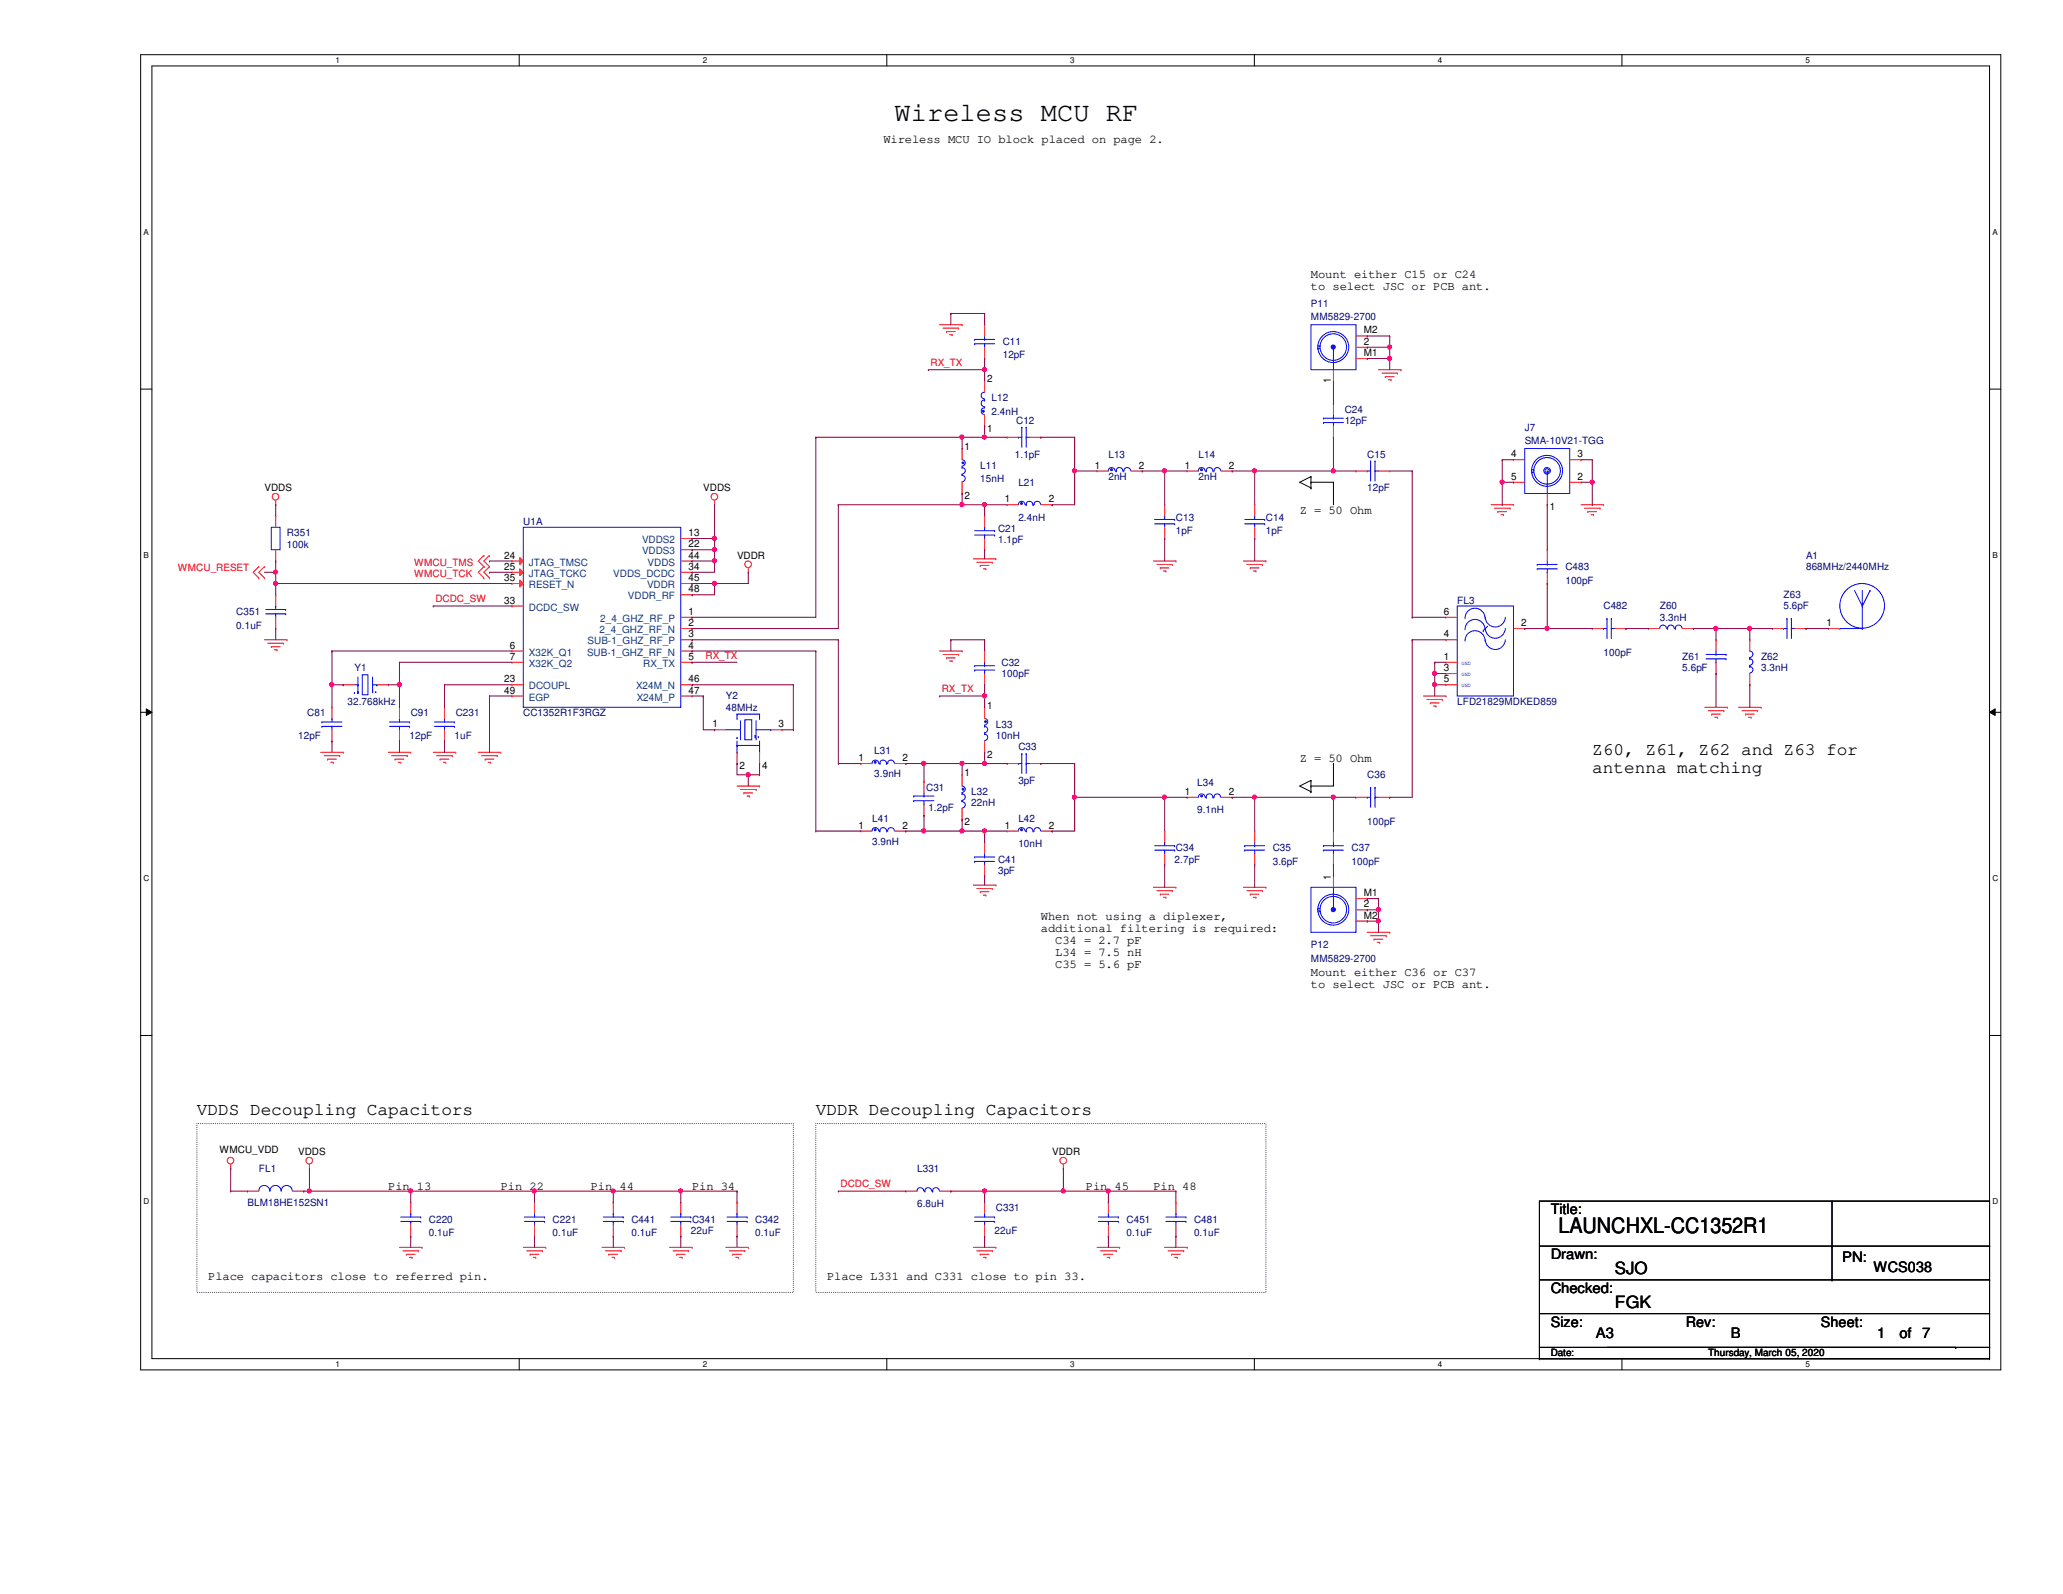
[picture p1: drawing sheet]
<svg xmlns="http://www.w3.org/2000/svg" width="279mm" height="216mm" viewBox="0 0 279 216" stroke-linecap="round" stroke-linejoin="round" font-family="sans-serif">
<defs><g id="words">
<text font-size="3.6" x="121.2" y="16.4">Wireless MCU RF</text>
<text font-size="2.9" x="211.1" y="167">LAUNCHXL-CC1352R1</text>
<g font-size="2.4">
<text x="215.6" y="102.3">Z60, Z61, Z62 and Z63 for</text>
<text x="215.6" y="104.7">antenna matching</text>
<text x="26.7" y="151.1">VDDS Decoupling Capacitors</text>
<text x="110.5" y="151.1">VDDR Decoupling Capacitors</text>
</g>
<g font-size="2.3">
<text x="218.7" y="172.6">SJO</text>
<text x="218.7" y="177.1">FGK</text>
</g>
<g font-size="1.9">
<text x="210" y="164.5">Title:</text>
<text x="210" y="170.6">Drawn:</text>
<text x="249.5" y="170.9">PN:</text>
<text x="253.7" y="172.3">WCS038</text>
<text x="210" y="175.1">Checked:</text>
<text x="210" y="179.7">Size:</text>
<text x="228.3" y="179.7">Rev:</text>
<text x="246.6" y="179.7">Sheet:</text>
<text x="216.1" y="181.2">A3</text>
<text x="234.4" y="181.2">B</text>
<text x="254.2" y="181.2">1</text>
<text x="257.3" y="181.2">of</text>
<text x="260.3" y="181.2">7</text>
</g>
<g font-size="1.7">
<text x="119.6" y="19.4">Wireless MCU IO block placed on page 2.</text>
<text x="177.5" y="37.7">Mount either C15 or C24</text>
<text x="177.5" y="39.3">to select JSC or PCB ant.</text>
<text x="176" y="69.7">Z = 50 Ohm</text>
<text x="176" y="103.2">Z = 50 Ohm</text>
<text x="141" y="124.5">When not using a diplexer,</text>
<text x="141" y="126.2">additional filtering is required:</text>
<text x="142.9" y="127.8">C34 = 2.7 pF</text>
<text x="142.9" y="129.5">L34 = 7.5 nH</text>
<text x="142.9" y="131.1">C35 = 5.6 pF</text>
<text x="177.5" y="132.2">Mount either C36 or C37</text>
<text x="177.5" y="133.8">to select JSC or PCB ant.</text>
<text x="52.6" y="161.1">Pin 13</text>
<text x="67.8" y="161.1">Pin 22</text>
<text x="80" y="161.1">Pin 44</text>
<text x="93.7" y="161.1">Pin 34</text>
<text x="147.1" y="161.1">Pin 45</text>
<text x="156.2" y="161.1">Pin 48</text>
<text x="28.2" y="173.3">Place capacitors close to referred pin.</text>
<text x="112" y="173.3">Place L331 and C331 close to pin 33.</text>
</g>
<g font-size="1.4" fill="#000080">
<text x="177.5" y="41.6">P11</text>
<text x="135.8" y="46.7">C11</text>
<text x="177.5" y="43.4">MM5829-2700</text>
<text x="135.8" y="48.6">12pF</text>
<text x="134.3" y="54.4">L12</text>
<text x="134.3" y="56.2">2.4nH</text>
<text x="137.6" y="57.4">C12</text>
<text x="182.1" y="55.9">C24</text>
<text x="182.1" y="57.4">12pF</text>
<text x="206.5" y="58.3">J7</text>
<text x="132.8" y="63.5">L11</text>
<text x="132.8" y="65.3">15nH</text>
<text x="137.5" y="62">1.1pF</text>
<text x="137.9" y="65.8">L21</text>
<text x="150.1" y="62">L13</text>
<text x="150.1" y="65">2nH</text>
<text x="162.3" y="62">L14</text>
<text x="162.3" y="65">2nH</text>
<text x="185.2" y="62">C15</text>
<text x="206.5" y="60.2">SMA-10V21-TGG</text>
<text x="70.9" y="71.1">U1A</text>
<text x="137.9" y="70.5">2.4nH</text>
<text x="159.3" y="70.5">C13</text>
<text x="171.4" y="70.5">C14</text>
<text x="185.2" y="66.5">12pF</text>
<text x="38.9" y="72.6">R351</text>
<text x="38.9" y="74.2">100k</text>
<text x="135.2" y="72.1">C21</text>
<text x="135.2" y="73.6">1.1pF</text>
<text x="159.3" y="72.3">1pF</text>
<text x="171.4" y="72.3">1pF</text>
<text x="212" y="77.2">C483</text>
<text x="244.6" y="75.7">A1</text>
<text x="244.6" y="77.2">868MHz/2440MHz</text>
<text x="32" y="83.3">C351</text>
<text x="197.4" y="81.8">FL3</text>
<text x="212" y="79">100pF</text>
<text x="217.2" y="82.5">C482</text>
<text x="224.8" y="82.5">Z60</text>
<text x="241.6" y="81">Z63</text>
<text x="241.6" y="82.5">5.6pF</text>
<text x="32" y="85.1">0.1uF</text>
<text x="217.2" y="88.8">100pF</text>
<text x="224.8" y="84.1">3.3nH</text>
<text x="227.8" y="89.4">Z61</text>
<text x="238.5" y="89.4">Z62</text>
<text x="47.1" y="95.5">32.768kHz</text>
<text x="48" y="90.9">Y1</text>
<text x="98.3" y="94.7">Y2</text>
<text x="135.6" y="90.2">C32</text>
<text x="135.6" y="91.7">100pF</text>
<text x="197.4" y="95.5">LFD21829MDKED859</text>
<text x="227.8" y="90.9">5.6pF</text>
<text x="238.5" y="90.9">3.3nH</text>
<text x="40.4" y="100.1">12pF</text>
<text x="41.6" y="97">C81</text>
<text x="55.5" y="100.1">12pF</text>
<text x="55.6" y="97">C91</text>
<text x="61.6" y="100.1">1uF</text>
<text x="61.7" y="97">C231</text>
<text x="70.9" y="97">CC1352R1F3RGZ</text>
<text x="98.3" y="96.3">48MHz</text>
<text x="134.9" y="98.6">L33</text>
<text x="134.9" y="100.1">10nH</text>
<text x="137.9" y="101.6">C33</text>
<text x="118.4" y="102.2">L31</text>
<text x="118.4" y="105.2">3.9nH</text>
<text x="125.4" y="107.1">C31</text>
<text x="131.5" y="107.7">L32</text>
<text x="137.9" y="106.2">3pF</text>
<text x="162.1" y="106.5">L34</text>
<text x="185.2" y="105.4">C36</text>
<text x="118.1" y="111.3">L41</text>
<text x="125.7" y="109.8">1.2pF</text>
<text x="131.5" y="109.2">22nH</text>
<text x="137.9" y="111.3">L42</text>
<text x="162.1" y="110.2">9.1nH</text>
<text x="185.2" y="111.7">100pF</text>
<text x="118.1" y="114.4">3.9nH</text>
<text x="135.2" y="116.8">C41</text>
<text x="135.2" y="118.4">3pF</text>
<text x="137.9" y="114.7">10nH</text>
<text x="159.1" y="116.8">2.7pF</text>
<text x="159.3" y="115.3">C34</text>
<text x="172.4" y="115.3">C35</text>
<text x="172.4" y="117.1">3.6pF</text>
<text x="183" y="115.3">C37</text>
<text x="183" y="117.1">100pF</text>
<text x="177.5" y="128.4">P12</text>
<text x="177.5" y="130.3">MM5829-2700</text>
<text x="35.1" y="158.7">FL1</text>
<text x="124.2" y="158.7">L331</text>
<text x="33.5" y="163.3">BLM18HE152SN1</text>
<text x="58.1" y="165.6">C220</text>
<text x="58.1" y="167.4">0.1uF</text>
<text x="74.8" y="165.6">C221</text>
<text x="74.8" y="167.4">0.1uF</text>
<text x="85.5" y="165.6">C441</text>
<text x="85.5" y="167.4">0.1uF</text>
<text x="93.6" y="167.1">22uF</text>
<text x="93.7" y="165.6">C341</text>
<text x="102.3" y="165.6">C342</text>
<text x="102.3" y="167.4">0.1uF</text>
<text x="124.2" y="163.5">6.8uH</text>
<text x="134.7" y="167.1">22uF</text>
<text x="134.9" y="164.1">C331</text>
<text x="152.6" y="165.6">C451</text>
<text x="152.6" y="167.4">0.1uF</text>
<text x="161.7" y="165.6">C481</text>
<text x="161.7" y="167.4">0.1uF</text>
</g>
<g font-size="1.4">
<text x="184.7" y="46.7">2</text>
<text x="184.7" y="45.2">M2</text>
<text x="133.7" y="51.8">2</text>
<text x="180.3" y="51.9" transform="rotate(-90 180.3 51.9)">1</text>
<text x="184.7" y="48.2">M1</text>
<text x="133.7" y="58.5">1</text>
<text x="130.6" y="60.9">1</text>
<text x="148.3" y="63.5">1</text>
<text x="154.2" y="63.5">2</text>
<text x="160.5" y="63.5">1</text>
<text x="166.4" y="63.5">2</text>
<text x="204.7" y="61.9">4</text>
<text x="204.7" y="65">5</text>
<text x="213.7" y="65">2</text>
<text x="213.7" y="61.9">3</text>
<text x="35.8" y="66.5">VDDS</text>
<text x="95.2" y="66.5">VDDS</text>
<text x="130.6" y="67.6">2</text>
<text x="136.1" y="68">1</text>
<text x="142" y="68">2</text>
<text x="209.9" y="69.1">1</text>
<text x="68.3" y="75.6">24</text>
<text x="68.3" y="77.2">25</text>
<text x="93.3" y="72.6">13</text>
<text x="93.3" y="74.1">22</text>
<text x="93.3" y="75.6">44</text>
<text x="93.3" y="77.2">34</text>
<text x="99.8" y="75.7">VDDR</text>
<text x="68.3" y="78.7">35</text>
<text x="68.3" y="81.7">33</text>
<text x="93.3" y="78.7">45</text>
<text x="93.3" y="80.2">48</text>
<text x="93.3" y="83.3">1</text>
<text x="195.5" y="83.3">6</text>
<text x="69" y="87.8">6</text>
<text x="69" y="89.4">7</text>
<text x="93.3" y="89.4">5</text>
<text x="93.3" y="84.8">2</text>
<text x="93.3" y="86.3">3</text>
<text x="93.3" y="87.8">4</text>
<text x="195.5" y="89.4">1</text>
<text x="195.5" y="86.3">4</text>
<text x="206" y="84.8">2</text>
<text x="247.4" y="84.8">1</text>
<text x="68.3" y="92.4">23</text>
<text x="68.3" y="93.9">49</text>
<text x="93.3" y="92.4">46</text>
<text x="93.3" y="93.9">47</text>
<text x="133.7" y="96">1</text>
<text x="195.5" y="90.9">3</text>
<text x="195.5" y="92.4">5</text>
<text x="96.5" y="98.5">1</text>
<text x="105.5" y="98.5">3</text>
<text x="100.2" y="104.2">2</text>
<text x="103.2" y="104.2">4</text>
<text x="116.3" y="103.1">1</text>
<text x="122.2" y="103.1">2</text>
<text x="130.6" y="105.1">1</text>
<text x="133.7" y="102.7">2</text>
<text x="160.5" y="107.7">1</text>
<text x="166.4" y="107.7">2</text>
<text x="116.3" y="112.2">1</text>
<text x="122.2" y="112.2">2</text>
<text x="130.6" y="111.8">2</text>
<text x="136.1" y="112.2">1</text>
<text x="142" y="112.2">2</text>
<text x="180.3" y="119.1" transform="rotate(-90 180.3 119.1)">1</text>
<text x="184.7" y="122.9">2</text>
<text x="184.7" y="121.4">M1</text>
<text x="184.7" y="124.4">M2</text>
<text x="29.7" y="156.2">WMCU_VDD</text>
<text x="40.4" y="156.5">VDDS</text>
<text x="142.5" y="156.5">VDDR</text>
<text x="210" y="183.7">Date:</text>
<text x="231.4" y="183.7">Thursday, March 05, 2020</text>
</g>
<g font-size="1.4" fill="#f00">
<text x="126" y="49.6">RX_TX</text>
<text x="24.1" y="77.4">WMCU_RESET</text>
<text x="56.1" y="76.6">WMCU_TMS</text>
<text x="56.1" y="78.1">WMCU_TCK</text>
<text x="59" y="81.6">DCDC_SW</text>
<text x="95.5" y="89.2">RX_TX</text>
<text x="127.6" y="93.8">RX_TX</text>
<text x="113.8" y="160.8">DCDC_SW</text>
</g>
<g font-size="1.4" fill="#004080">
<text x="71.6" y="76.6">JTAG_TMSC</text>
<text x="87" y="73.6">VDDS2</text>
<text x="87" y="75.1">VDDS3</text>
<text x="87.7" y="76.6">VDDS</text>
<text x="71.6" y="78.1">JTAG_TCKC</text>
<text x="71.6" y="79.7">RESET_N</text>
<text x="71.6" y="82.7">DCDC_SW</text>
<text x="83.1" y="78.1">VDDS_DCDC</text>
<text x="85" y="81.2">VDDR_RF</text>
<text x="87.6" y="79.7">VDDR</text>
<text x="71.6" y="88.8">X32K_Q1</text>
<text x="79.5" y="88.8">SUB-1_GHZ_RF_N</text>
<text x="79.6" y="87.3">SUB-1_GHZ_RF_P</text>
<text x="81.2" y="85.8">2_4_GHZ_RF_N</text>
<text x="81.3" y="84.2">2_4_GHZ_RF_P</text>
<text x="71.6" y="90.3">X32K_Q2</text>
<text x="71.6" y="93.4">DCOUPL</text>
<text x="71.6" y="94.9">EGP</text>
<text x="86.1" y="93.4">X24M_N</text>
<text x="86.2" y="94.9">X24M_P</text>
<text x="87.1" y="90.3">RX_TX</text>
</g>
<g font-size="1.1">
<text x="45.4" y="8.6">1</text>
<text x="95.2" y="8.6">2</text>
<text x="144.9" y="8.6">3</text>
<text x="194.7" y="8.6">4</text>
<text x="244.5" y="8.6">5</text>
<text x="19.4" y="31.8">A</text>
<text x="269.8" y="31.8">A</text>
<text x="19.4" y="75.6">B</text>
<text x="269.8" y="75.6">B</text>
<text x="19.4" y="119.3">C</text>
<text x="269.8" y="119.3">C</text>
<text x="19.4" y="163.1">D</text>
<text x="269.8" y="163.1">D</text>
<text x="45.4" y="185.2">1</text>
<text x="95.2" y="185.2">2</text>
<text x="144.9" y="185.2">3</text>
<text x="194.7" y="185.2">4</text>
<text x="244.5" y="185.2">5</text>
</g>
<g font-size=".8" fill="#00f">
<text x="198" y="90">GND</text>
<text x="198" y="91.6">GND</text>
<text x="198" y="93.1">GND</text>
</g>
</g></defs>
<path d="M19.1 7.4h251.9v178.1h-251.9zM20.6 8.9h248.9v175.1h-248.9z" fill="none" stroke="#000" stroke-width=".14"/>
<g fill="#fff">
<path d="M45.4 7.6h.6v1.2h-.6z"/>
<path d="M45.4 184.2h.6v1.2h-.6z"/>
</g>
<path d="M70.3 7.4v1.5M70.3 184v1.5" fill="none" stroke="#000" stroke-width=".14"/>
<g fill="#fff">
<path d="M95.2 7.6h.6v1.2h-.6z"/>
<path d="M95.2 184.2h.6v1.2h-.6z"/>
</g>
<path d="M120.1 7.4v1.5M120.1 184v1.5" fill="none" stroke="#000" stroke-width=".14"/>
<g fill="#fff">
<path d="M144.9 7.6h.6v1.2h-.6z"/>
<path d="M144.9 184.2h.6v1.2h-.6z"/>
</g>
<path d="M169.9 7.4v1.5M169.9 184v1.5" fill="none" stroke="#000" stroke-width=".14"/>
<g fill="#fff">
<path d="M194.7 7.6h.6v1.2h-.6z"/>
<path d="M194.7 184.2h.6v1.2h-.6z"/>
</g>
<path d="M219.7 7.4v1.5M219.7 184v1.5" fill="none" stroke="#000" stroke-width=".14"/>
<g fill="#fff">
<path d="M244.5 7.6h.6v1.2h-.6z"/>
<path d="M244.5 184.2h.6v1.2h-.6z"/>
<path d="M19.4 30.8h.8v1.2h-.8z"/>
<path d="M269.8 30.8h.8v1.2h-.8z"/>
<path d="M19.4 74.6h.8v1.2h-.8z"/>
<path d="M269.8 74.6h.8v1.2h-.8z"/>
</g>
<path d="M19.1 52.7h1.5M269.5 52.7h1.5" fill="none" stroke="#000" stroke-width=".14"/>
<g fill="#fff">
<path d="M19.4 118.4h.8v1.1h-.8z"/>
<path d="M269.8 118.4h.8v1.1h-.8z"/>
</g>
<path d="M19.1 96.5h1.5M19.8 96l.8 .5-.8 .4zM269.5 96.5l.7-.5v.9zM269.5 96.5h1.5" fill="none" stroke="#000" stroke-width=".14"/>
<path d="M19.8 96l.8 .5-.8 .4zM269.5 96.5l.7-.5v.9z" fill="#000"/>
<g fill="#fff">
<path d="M19.4 162.1h.8v1.2h-.8z"/>
<path d="M269.8 162.1h.8v1.2h-.8z"/>
</g>
<g fill="none" stroke="#000" stroke-width=".14">
<path d="M177.5 66.1h.1M177.5 64.6h.1M177.5 65.3h.1M177.5 64.6v1.5M177.5 64.6l-1.5 .7 1.5 .8M177.5 65.3h3.1M180.6 65.3h.1M180.6 65.3v3.1M177.5 107.2h.1M177.5 105.7h.1M177.5 106.5h.1M177.5 105.7l-1.5 .8 1.5 .7"/>
<path d="M177.5 105.7v1.5M180.6 103.4h.1M180.6 103.4v3.1h-3.1M19.1 140.2h1.5M269.5 140.2h1.5M208.5 162.7h61v19.8h-61zM208.5 168.8h61M208.5 173.4h61M208.5 177.9h61M248.1 168.8h.1M248.1 173.4h.1M248.1 162.7v10.7"/>
<path d="M269.5 168.8h.1M269.5 173.4h.1M269.5 177.9h.1M208.5 184h.1M208.5 182.5v1.5M208.5 184h61M217.6 182.5h47.3M264.9 182.5h.1M269.5 184h.1M269.5 182.5h.1M269.5 182.5v1.5"/>
</g>
<path d="M26.7 152.2h80.7v22.8h-80.7zM110.5 152.2h61v22.8h-61z" fill="none" stroke="#000" stroke-width=".14" stroke-dasharray="0 .3"/>
<g fill="none" stroke="#f00" stroke-width=".14">
<path d="M127.3 44h3M127.7 44.4h2.1M128.2 44.9h.1M128.2 44.9h1.2M128.6 45.3h.3M128.9 45.3h.1M129.8 44.4h.1M130.3 44h.1M133.4 48.6h.1M133.4 44h.1M133.4 44v1.5M133.4 47v1.6"/>
<path d="M186.7 50.1h3M187.2 50.5h2.1M187.6 51h.1M187.6 51h1.2M188 51.4h.4M188.4 51.4h.1M189.3 50.5h.1M189.7 50.1h.1M35.1 76.7h.1M35.1 78.3h.1M35.1 76.7l-.8 .8 .8 .8M35.8 76.7h.1"/>
<path d="M35.8 78.3h.1M35.8 76.7l-.7 .8 .7 .8M37.3 68.4h.1M37.3 67.8v.6M65.5 75.2h.1M65.5 76.7h.1M65.5 78.3h.1M65.5 75.2l-.7 .8 .7 .7M65.5 76.7l-.7 .8 .7 .8M66.3 75.2h.1M66.3 76.7h.1M66.3 78.3h.1"/>
<path d="M66.3 75.2l-.8 .8 .8 .7M66.3 76.7l-.8 .8 .8 .8M96.8 68.4h.1M96.8 67.8v.6M101.3 77.5h.1M101.3 76.9v.6M131.8 75.7h3.1M132.3 76.2h2.1M132.8 76.6h.1M132.8 76.6h1.1M133.2 77h.3M133.5 77h.1"/>
<path d="M134.4 76.2h.1M134.9 75.7h.1M156.2 76h3.1M156.7 76.5h2.1M157.1 76.9h.1M157.1 76.9h1.2M157.6 77.3h.3M157.7 68.4h.1M157.7 72.9h.1M157.7 68.4v1.5M157.7 71.4v1.5M157.9 77.3h.1"/>
<path d="M158.8 76.5h.1M159.3 76h.1M168.4 76h3.1M168.9 76.5h2.1M169.3 76.9h.1M169.3 76.9h1.2M169.8 77.3h.3M170.1 77.3h.1M171 76.5h.1M171.5 76h.1M201.9 68.4h3.1M202.4 68.8h2.1"/>
<path d="M202.9 69.3h.1M202.9 69.3h1.1M203.3 69.7h.3M203.6 69.7h.1M204.5 68.8h.1M205 68.4h.1M214.1 68.4h3.1M214.6 68.8h2.1M215.1 69.3h.1M215.1 69.3h1.1M215.5 69.7h.3M215.8 69.7h.1"/>
<path d="M216.7 68.8h.1M217.2 68.4h.1M35.8 86.7h3.1M36.3 87.1h2.1M36.7 87.6h.1M36.7 87.6h1.2M37.2 88h.3M37.5 88h.1M38.4 87.1h.1M38.9 86.7h.1M127.3 88.2h3M127.7 88.6h2.1"/>
<path d="M128.2 89.1h.1M128.2 89.1h1.2M128.6 89.5h.3M128.9 89.5h.1M129.8 88.6h.1M130.3 88.2h.1M192.8 94.3h3M193.3 94.7h2.1M193.7 95.2h.1M193.7 95.2h1.2M194.1 95.6h.4M194.5 95.6h.1"/>
<path d="M195.4 94.7h.1M195.8 94.3h.1M223.3 85.1h.1M223.3 85.1h1.5M227.8 85.1h1.6M229.4 85.1h.1M230.9 95.8h3M231.4 96.3h2.1M231.8 96.7h.1M231.8 96.7h1.2M232.2 97.2h.4M232.4 91.2h.1"/>
<path d="M232.4 86.7h.1M232.4 86.7v1.5M232.4 89.7v1.5M232.6 97.2h.1M233.5 96.3h.1M233.9 95.8h.1M235.5 95.8h3M235.9 96.3h2.1M236.4 96.7h.1M236.4 96.7h1.2M236.8 97.2h.4M237.2 97.2h.1"/>
<path d="M238 96.3h.1M238.5 95.8h.1M43.4 101.9h3.1M43.9 102.4h2.1M44.4 102.8h.1M44.4 102.8h1.2M44.8 103.3h.3M45.1 103.3h.1M46 102.4h.1M46.5 101.9h.1M52.6 101.9h3M53 102.4h2.2"/>
<path d="M53.5 102.8h.1M53.5 102.8h1.2M53.9 103.3h.4M54.3 103.3h.1M55.2 102.4h.1M55.6 101.9h.1M58.7 101.9h3M59.1 102.4h2.2M59.6 102.8h.1M59.6 102.8h1.2M60 103.3h.4M60.4 103.3h.1"/>
<path d="M61.3 102.4h.1M61.7 101.9h.1M64.8 101.9h3M65.2 102.4h2.2M65.7 102.8h.1M65.7 102.8h1.2M66.1 103.3h.4M66.5 103.3h.1M67.4 102.4h.1M67.8 101.9h.1M99.8 106.5h3.1M100.3 106.9h2.1"/>
<path d="M100.8 107.4h.1M100.8 107.4h1.1M101.2 107.8h.3M101.5 107.8h.1M102.4 106.9h.1M102.9 106.5h.1M131.8 119.9h3.1M134.9 119.9h.1M132.3 120.4h2.1M132.8 120.8h.1M132.8 120.8h1.1M133.2 121.2h.3"/>
<path d="M133.5 121.2h.1M134.4 120.4h.1M156.2 120.2h3.1M156.7 120.6h2.1M157.1 121.1h.1M157.1 121.1h1.2M157.6 121.5h.3M157.9 121.5h.1M158.8 120.6h.1M159.3 120.2h.1M168.4 120.2h3.1M168.9 120.6h2.1"/>
<path d="M169.3 121.1h.1M169.3 121.1h1.2M169.8 121.5h.3M170.1 121.5h.1M171 120.6h.1M171.5 120.2h.1M185.2 126.3h3M185.6 126.7h2.1M186.1 127.2h.1M186.1 127.2h1.2M186.5 127.6h.4M186.9 127.6h.1"/>
<path d="M187.7 126.7h.1M188.2 126.3h.1M31.2 158.3h.1M31.2 157.7v.6M41.9 158.3h.1M41.9 157.7v.6M144 158.3h.1M144 157.7v.6M54.1 169h3.1M54.6 169.4h2.1M55 169.9h.1M55 169.9h1.2"/>
<path d="M55.5 170.3h.3M55.8 170.3h.1M56.7 169.4h.1M57.2 169h.1M70.9 169h3M71.3 169.4h2.1M71.8 169.9h.1M71.8 169.9h1.2M72.2 170.3h.4M72.6 170.3h.1M73.4 169.4h.1M73.9 169h.1"/>
<path d="M81.5 169h3.1M82 169.4h2.1M82.5 169.9h.1M82.5 169.9h1.2M82.9 170.3h.3M83.2 170.3h.1M84.1 169.4h.1M84.6 169h.1M90.7 169h3M91.1 169.4h2.2M91.6 169.9h.1M91.6 169.9h1.2"/>
<path d="M92 170.3h.4M92.4 170.3h.1M93.3 169.4h.1M93.7 169h.1M98.3 169h3M98.8 169.4h2.1M99.2 169.9h.1M99.2 169.9h1.2M99.7 170.3h.3M99.8 162.9h.1M99.8 167.4h.1M99.8 162.9v1.5"/>
<path d="M99.8 165.9v1.5M100 170.3h.1M100.9 169.4h.1M101.3 169h.1M131.8 169h3.1M132.3 169.4h2.1M132.8 169.9h.1M132.8 169.9h1.1M133.2 170.3h.3M133.5 170.3h.1M134.4 169.4h.1M134.9 169h.1"/>
<path d="M148.6 169h3M149.1 169.4h2.1M149.5 169.9h.1M149.5 169.9h1.2M149.9 170.3h.4M150.3 170.3h.1M151.2 169.4h.1M151.6 169h.1M157.7 169h3.1M158.2 169.4h2.1M158.7 169.9h.1M158.7 169.9h1.2"/>
<path d="M159.1 170.3h.3M159.4 170.3h.1M160.3 169.4h.1M160.8 169h.1"/>
<circle cx="37.3" cy="67.3" r=".45"/>
<circle cx="96.7" cy="67.3" r=".45"/>
<circle cx="101.3" cy="76.4" r=".45"/>
<circle cx="31.2" cy="157.2" r=".45"/>
<circle cx="41.9" cy="157.2" r=".45"/>
<circle cx="144" cy="157.2" r=".45"/>
</g>
<g fill="none" stroke="#00f" stroke-width=".14">
<path d="M132 46h.1M132 46.6h.1M132 46h2.7M132 46.6h2.7M133.4 46h.1M133.4 47h.1M133.4 45.5v.5M133.4 46.6v.4M151 63.8a.45 .45 0 0 0-.5-.5 .45 .45 0 0 0-.4 .5M151 63.8h.2M151.2 63.8h.1M152.1 63.8a.45 .45 0 0 0-.5-.5 .45 .45 0 0 0-.4 .5"/>
<path d="M152.1 63.8h.1M153.1 63.8a.45 .45 0 0 0-.4-.5 .45 .45 0 0 0-.5 .5h-.1M156.4 71h2.7M156.4 70.4h2.7M157.7 71h.1M157.7 69.9h.1M157.7 69.9v.5M157.7 71v.4M159.1 71h.1M159.1 70.4h.1M225.7 85.1a.45 .45 0 0 0-.5-.5 .45 .45 0 0 0-.4 .5M225.7 85.1h.1"/>
<path d="M225.8 85.1h.1M226.7 85.1a.45 .45 0 0 0-.4-.5 .45 .45 0 0 0-.5 .5M226.8 85.1h.1M226.9 85.1h.1M227.8 85.1a.45 .45 0 0 0-.5-.5 .45 .45 0 0 0-.4 .5M231.1 88.6h2.7M231.1 89.2h2.7M232.4 88.6h.1M232.4 89.7h.1M232.4 88.2v.4M232.4 89.2v.5M233.8 88.6h.1"/>
<path d="M233.8 89.2h.1M98.5 165.4h2.7M98.5 164.8h2.7M99.8 165.4h.1M99.8 164.4h.1M99.8 164.4v.4M99.8 165.4v.5M101.2 165.4h.1M101.2 164.8h.1"/>
</g>
<path d="M150.4 63.5h.2v.2h-.2z" fill-rule="evenodd" fill="#00f"/>
<g fill="none" stroke="#00f" stroke-width=".14">
<path d="M150.4 63.5h.2v.2h-.2zM163.2 63.8a.45 .45 0 0 0-.5-.5 .45 .45 0 0 0-.4 .5M163.2 63.8h.2M163.4 63.8h.1M164.3 63.8a.45 .45 0 0 0-.5-.5 .45 .45 0 0 0-.4 .5M164.3 63.8h.1M165.3 63.8a.45 .45 0 0 0-.5-.5 .45 .45 0 0 0-.4 .5h-.1M168.6 71h2.7M168.6 70.4h2.7M169.9 71h.1M169.9 69.9h.1M169.9 69.9v.5"/>
<path d="M169.9 71v.4M171.3 71h.1M171.3 70.4h.1M43.6 98.4h.1M43.6 97.8h.1M43.6 98.4h2.7M43.6 97.8h2.7M45 98.4h.1M45 97.3h.1M45 97.3v.5M45 98.4v.4M132 90.2h.1"/>
<path d="M132 90.8h.1M132 90.2h2.7M132 90.8h2.7M133.4 90.2h.1M133.4 91.2h.1M133.4 89.7v.5M133.4 90.8v.4M197.4 82.1h7.6v12.2h-7.6zM198.4 83.8a1.36 1.36 0 0 1 1.4-1.4 1.36 1.36 0 0 1 1.3 1.4M198.4 86.8a1.36 1.36 0 0 1 1.4-1.4 1.36 1.36 0 0 1 1.3 1.4M198.4 85.3a1.36 1.36 0 0 1 1.4-1.4 1.36 1.36 0 0 1 1.3 1.4M200.9 85.4h.1"/>
<path d="M201.2 85.1a1.36 1.36 0 0 0 1.3 1.3 1.36 1.36 0 0 0 1.4-1.3M201.2 83.6a1.36 1.36 0 0 0 1.3 1.3 1.36 1.36 0 0 0 1.4-1.3M201.2 86.7a1.36 1.36 0 0 0 1.3 1.3 1.36 1.36 0 0 0 1.4-1.3M201.5 84.8l-.6 .6M241.6 85.1h.1M241.6 85.1h.4M242 83.8h.1M242 83.8v2.7M242.6 83.8h.1M242.6 85.1h.1M242.6 83.8v2.7M242.6 85.1h.5"/>
<path d="M54.3 165.4h2.7M54.3 164.8h2.7M55.6 165.4h.1M55.6 164.4h.1M55.6 164.4v.4M55.6 165.4v.5M57 165.4h.1M57 164.8h.1M71 165.4h2.7M71 164.8h2.7M72.4 165.4h.1M72.4 164.4h.1"/>
<path d="M72.4 164.4v.4M72.4 165.4v.5M73.7 165.4h.1M73.7 164.8h.1M125.1 161.3a.45 .45 0 0 0-.5-.5 .45 .45 0 0 0-.4 .5M125.1 161.3h.2M125.3 161.3h.1M126.2 161.3a.45 .45 0 0 0-.5-.5 .45 .45 0 0 0-.4 .5M126.2 161.3h.1M126.3 161.3h.1M127.2 161.3a.45 .45 0 0 0-.5-.5 .45 .45 0 0 0-.4 .5M148.8 165.4h2.7"/>
<path d="M148.8 164.8h2.7M150.1 165.4h.1M150.1 164.4h.1M150.1 164.4v.4M150.1 165.4v.5M151.5 165.4h.1M151.5 164.8h.1"/>
</g>
<g fill="none" stroke="#f00" stroke-width=".14">
<path d="M148.6 63.8h.1M148.6 63.8h1.5M153.2 63.8h1.5M154.7 63.8h.1M169.9 68.4h.1M169.9 72.9h.1M169.9 68.4v1.5M169.9 71.4v1.5M45 95.8h.1M45 95.8v1.5M45 98.8v1.6M133.4 92.8h.1"/>
<path d="M133.4 88.2h.1M133.4 88.2v1.5M133.4 91.2v1.6M195.8 83.6h.1M195.8 89.7h.1M195.8 91.2h.1M195.8 92.8h.1M195.8 86.7h.1M195.8 83.6h1.6M195.8 89.7h1.6M195.8 91.2h1.6M195.8 92.8h1.6"/>
<path d="M195.8 86.7h1.6M205 85.1h1.5M206.5 85.1h.1M240 85.1h.1M240 85.1h1.6M243.1 85.1h1.5M244.6 85.1h.1M45 100.4h.1M55.6 162.9h.1M55.6 167.4h.1M55.6 162.9v1.5M55.6 165.9v1.5"/>
<path d="M72.4 162.9h.1M72.4 167.4h.1M72.4 162.9v1.5M72.4 165.9v1.5M122.7 161.3h.1M122.7 161.3h1.5M127.3 161.3h1.5M128.8 161.3h.1M150.1 162.9h.1M150.1 167.4h.1M150.1 162.9v1.5M150.1 165.9v1.5"/>
</g>
<path d="M162.6 63.5h.2v.2h-.2z" fill-rule="evenodd" fill="#00f"/>
<g fill="none" stroke="#00f" stroke-width=".14">
<path d="M133.4 53.1a.45 .45 0 0 0-.5 .5 .45 .45 0 0 0 .4 .4M133.4 55.1v.1a.45 .45 0 0 0-.5 .5 .45 .45 0 0 0 .4 .4M133.4 54.2a.45 .45 0 0 0-.5 .4 .45 .45 0 0 0 .4 .5M133.4 54.2h.1M133.4 55.1h.1M133.4 54.1v.1M162.6 63.5h.2v.2h-.2zM36 83.1h2.7M36 82.5h2.7M37.3 83.1h.1M37.3 82.1h.1M37.3 82.1v.4"/>
<path d="M37.3 83.1v.5M38.7 83.1h.1M38.7 82.5h.1M48 93.8h.1M48 92.8h.5M48.5 92.8h.1M48.5 93.7h.1M48.5 93.8h.1M48.5 91.7v2.1M49.1 91.4h.7v2.7h-.7zM50.5 93.7h.1M50.5 93.5h.1"/>
<path d="M50.5 92.8h.6M50.5 91.7v2M50.9 93.7h.1M51.1 92.8h.1M132 165.4h2.7M132 164.8h2.7M133.4 165.4h.1M133.4 164.4h.1M133.4 164.4v.4M133.4 165.4v.5M134.7 165.4h.1M134.7 164.8h.1"/>
</g>
<g fill="none" stroke="#f00" stroke-width=".14">
<path d="M160.8 63.8h.1M160.8 63.8h1.5M165.4 63.8h1.5M166.9 63.8h.1M37.3 80.6h.1M37.3 85.1h.1M37.3 80.6v1.5M37.3 83.6v1.5M46.5 92.8h.1M46.5 92.8h1.5M51.1 92.8h1.5M52.6 92.8h.1"/>
<path d="M133.4 162.9h.1M133.4 167.4h.1M133.4 162.9v1.5M133.4 165.9v1.5"/>
</g>
<path d="M133.1 55.6h.2v.2h-.2z" fill-rule="evenodd" fill="#00f"/>
<g fill="none" stroke="#00f" stroke-width=".14">
<path d="M133.1 55.6h.2v.2h-.2zM185.2 63.8h.1M185.2 63.8h.4M185.6 62.4h.1M185.6 62.4v2.8M186.2 62.4h.1M186.2 63.8h.1M186.2 62.4v2.8M186.2 63.8h.5M119 112.5a.45 .45 0 0 0-.5-.4 .45 .45 0 0 0-.4 .5M119 112.6h.2M119.2 112.6h.1"/>
<path d="M120.1 112.5a.45 .45 0 0 0-.5-.4 .45 .45 0 0 0-.4 .5M120.1 112.6h.1M121.1 112.5a.45 .45 0 0 0-.5-.4 .45 .45 0 0 0-.4 .5h-.1M179.2 114.6h.1M179.2 115.1h.1M179.2 114.6h2.7M179.2 115.1h2.7M180.6 114.6h.1M180.6 115.6h.1M180.6 114.1v.5M180.6 115.1v.5"/>
</g>
<path d="M133.4 57.7h.1M133.4 51.6h.1M133.4 51.6v1.5M133.4 56.2v1.5M183.6 63.8h.1M183.6 63.8h1.6M186.7 63.8h1.5M188.2 63.8h.1M180.6 117.1h.1M180.6 112.6h.1M180.6 112.6v1.5M180.6 115.6v1.5" fill="none" stroke="#f00" stroke-width=".14"/>
<path d="M118.4 112.3h.2v.2h-.2z" fill-rule="evenodd" fill="#00f"/>
<g fill="none" stroke="#00f" stroke-width=".14">
<path d="M137.9 59.2h.1M137.9 59.2h.5M138.4 57.9h.1M138.4 57.9v2.7M139 57.9h.1M139 59.2h.1M139 57.9v2.7M139 59.2h.4M251.2 80l1 2.1M252.2 80v5.1M253.3 80h.1M253.3 80l-1.1 2.1"/>
<path d="M133.4 99.3v.1a.45 .45 0 0 1 .4 .5 .45 .45 0 0 1-.5 .4M133.4 97.3a.45 .45 0 0 1 .4 .5 .45 .45 0 0 1-.5 .4M133.4 98.4a.45 .45 0 0 1 .4 .4 .45 .45 0 0 1-.5 .5M133.4 99.3h.1M133.4 98.4h.1M133.4 98.3v.1M217.2 85.1h.1M217.2 85.1h.4M217.6 83.8h.1M217.6 83.8v2.7M218.2 83.8h.1M218.2 85.1h.1"/>
<path d="M218.2 85.1h.5M218.2 83.8v2.7M249.2 85.1h.1M249.2 85.1h3M252.2 85.1h.1M252.2 82.1h.1M118.4 112.3h.2v.2h-.2zM123.7 107.8h.1M123.7 108.5h.1M123.7 107.8h2.8M123.7 108.5h2.8M125.1 107.8h.1"/>
<path d="M125.1 108.9h.1M125.1 107.4v.4M125.1 108.5v.4M132 116.1h.1M132 116.7h.1M132 116.1h2.7M132 116.7h2.7M133.4 116.1h.1M133.4 117.1h.1M133.4 115.6v.5M133.4 116.7v.4M81.7 165.4h2.7"/>
<path d="M81.7 164.8h2.7M83.1 165.4h.1M83.1 164.4h.1M83.1 164.4v.4M83.1 165.4v.5M84.4 165.4h.1M84.4 164.8h.1"/>
<circle cx="252.2" cy="82.1" r="3"/>
</g>
<g fill="none" stroke="#f00" stroke-width=".14">
<path d="M136.4 59.2h.1M136.4 59.2h1.5M139.4 59.2h1.6M141 59.2h.1M215.6 85.1h.1M215.6 85.1h1.6M218.7 85.1h1.5M220.2 85.1h.1M247.7 85.1h.1M247.7 85.1h1.5M116.6 112.6h.1M116.6 112.6h1.5"/>
<path d="M121.2 112.6h1.5M122.7 112.6h.1M125.1 110.4h.1M125.1 105.9h.1M125.1 105.9v1.5M125.1 108.9v1.5M133.4 118.7h.1M133.4 114.1h.1M133.4 114.1v1.5M133.4 117.1v1.6M83.1 162.9h.1M83.1 167.4h.1"/>
<path d="M83.1 162.9v1.5M83.1 165.9v1.5"/>
</g>
<path d="M133.4 97.7h.2v.1h-.2z" fill-rule="evenodd" fill="#00f"/>
<g fill="none" stroke="#00f" stroke-width=".14">
<path d="M58.8 98.4h2.8M58.8 97.8h2.8M60.2 98.4h.1M60.2 97.3h.1M60.2 97.3v.5M60.2 98.4v.4M61.6 98.4h.1M61.6 97.8h.1M133.4 97.7h.2v.1h-.2zM138.8 112.5a.45 .45 0 0 0-.5-.4 .45 .45 0 0 0-.4 .5M138.9 112.6h.1M139 112.6h.1"/>
<path d="M139.9 112.5a.45 .45 0 0 0-.5-.4 .45 .45 0 0 0-.4 .5M139.9 112.6h.1M140.9 112.5a.45 .45 0 0 0-.4-.4 .45 .45 0 0 0-.5 .5h-.1"/>
</g>
<path d="M60.2 95.8h.1M60.2 95.8v1.5M60.2 98.8v1.6M133.4 95.8h.1M133.4 95.8v1.5M60.2 100.4h.1M133.4 101.9h.1M133.4 100.4v1.5" fill="none" stroke="#f00" stroke-width=".14"/>
<path d="M138.3 112.3h.1v.2h-.1z" fill-rule="evenodd" fill="#00f"/>
<path d="M130.3 108.5v.1a.45 .45 0 0 1 .4 .5 .45 .45 0 0 1-.4 .4M130.3 106.5a.45 .45 0 0 1 .4 .4 .45 .45 0 0 1-.4 .5M130.3 107.5a.45 .45 0 0 1 .4 .5 .45 .45 0 0 1-.4 .4M130.3 108.5h.1M130.3 107.5h.1M130.3 107.4v.1M138.3 112.3h.1v.2h-.1z" fill="none" stroke="#00f" stroke-width=".14"/>
<path d="M136.4 112.6h.1M136.4 112.6h1.5M141 112.6h1.5M142.5 112.6h.1" fill="none" stroke="#f00" stroke-width=".14"/>
<path d="M130.3 106.8h.2v.2h-.2z" fill-rule="evenodd" fill="#00f"/>
<g fill="none" stroke="#00f" stroke-width=".14">
<path d="M98.3 98.8h2M99.8 99.9h.1M99.8 96.7h.1M99.8 97.3h.1M99.8 96.7h3.1v.6M99.8 96.7v.6M100.3 99.9h.1M100.3 98.8h.1M100.3 99.8h.1M100.3 97.6v2.5M100.9 97.5h.9v2.7h-.9zM102.3 99.8h.1"/>
<path d="M102.3 99.6h.1M102.4 98.8h2M102.4 97.6v2.5M102.7 99.8h.1M102.9 97.3h.1M104.4 98.8h.1M99.8 101h.1M99.8 101.9h.1M99.8 100.4v1.5M99.8 101h3.1M100.3 100.1h.1M102.4 100.1h.1"/>
<path d="M102.9 101.9h.1M102.9 101h.1M102.9 100.4v1.5M130.3 106.8h.2v.2h-.2zM177.5 120.2h6.1v6.1h-6.1zM178.5 123.1h.1M178.5 123.1h.3M178.5 123.4h.3M178.8 123.4h.1M180.6 123.2h.1M180.6 120.2v3M90.8 165.4h2.8"/>
<path d="M90.8 164.8h2.8M92.2 165.4h.1M92.2 164.4h.1M92.2 164.4v.4M92.2 165.4v.5M93.6 165.4h.1M93.6 164.8h.1"/>
<circle cx="180.6" cy="123.2" r="2.1"/>
<circle cx="180.6" cy="123.2" r="1.8"/>
</g>
<g fill="none" stroke="#f00" stroke-width=".14">
<path d="M96.8 98.8h.1M96.8 98.8h1.5M104.4 98.8h1.5M105.9 98.8h.1M99.8 103.4h.1M99.8 101.9v1.5M102.9 103.4h.1M102.9 101.9v1.5M130.3 104.9h.1M130.3 111h.1M130.3 104.9v1.6M130.3 109.5v1.5"/>
<path d="M92.2 162.9h.1M92.2 167.4h.1M92.2 162.9v1.5M92.2 165.9v1.5"/>
</g>
<circle cx="180.6" cy="123.2" r=".29" fill="#00f"/>
<g fill="none" stroke="#00f" stroke-width=".14">
<path d="M179.2 56.6h.1M179.2 57.2h.1M179.2 56.6h2.7M179.2 57.2h2.7M180.6 56.6h.1M180.6 57.7h.1M180.6 56.2v.4M180.6 57.2v.5M132 72.5h2.7M132 71.9h2.7M133.4 72.5h.1M133.4 71.4h.1"/>
<path d="M133.4 71.4v.5M133.4 72.5v.4M134.7 72.5h.1M134.7 71.9h.1M119 103.4a.45 .45 0 0 0-.5-.5 .45 .45 0 0 0-.4 .5M119 103.4h.2M119.2 103.4h.1M120.1 103.4a.45 .45 0 0 0-.5-.5 .45 .45 0 0 0-.4 .5M120.1 103.4h.1M121.1 103.4a.45 .45 0 0 0-.5-.5 .45 .45 0 0 0-.4 .5h-.1M157.9 165.4h2.7M157.9 164.8h2.7"/>
<path d="M159.3 165.4h.1M159.3 164.4h.1M159.3 164.4v.4M159.3 165.4v.5M160.6 165.4h.1M160.6 164.8h.1"/>
<circle cx="180.6" cy="123.2" r=".29"/>
</g>
<g fill="none" stroke="#f00" stroke-width=".14">
<path d="M180.6 59.2h.1M180.6 54.7h.1M180.6 54.7v1.5M180.6 57.7v1.5M133.4 69.9h.1M133.4 74.5h.1M133.4 69.9v1.5M133.4 72.9v1.6M180.6 118.7h.1M180.6 118.7v1.5M183.6 123.2h1.6M183.6 121.7h1.6"/>
<path d="M183.6 124.8h1.6M185.2 123.2h.1M185.2 121.7h.1M185.2 124.8h.1M159.3 162.9h.1M159.3 167.4h.1M159.3 162.9v1.5M159.3 165.9v1.5"/>
</g>
<path d="M118.4 103.2h.2v.1h-.2z" fill-rule="evenodd" fill="#00f"/>
<g fill="none" stroke="#00f" stroke-width=".14">
<path d="M52.7 98.4h2.8M52.7 97.8h2.8M54.1 98.4h.1M54.1 97.3h.1M54.1 97.3v.5M54.1 98.4v.4M55.5 98.4h.1M55.5 97.8h.1M237 90.3a.45 .45 0 0 1 .4 .5 .45 .45 0 0 1-.5 .4M237 89.2a.45 .45 0 0 1 .4 .5 .45 .45 0 0 1-.5 .4M237 88.2a.45 .45 0 0 1 .4 .4 .45 .45 0 0 1-.5 .5M237 89.2h.1"/>
<path d="M237 90.3h.1M237 89.1v.1M237 90.2v.1M118.4 103.2h.2v.1h-.2zM156.4 115.1h2.7M156.4 114.6h2.7M157.7 115.1h.1M157.7 114.1h.1M157.7 114.1v.5M157.7 115.1v.5M159.1 115.1h.1M159.1 114.6h.1"/>
<path d="M163.2 107.9a.45 .45 0 0 0-.5-.4 .45 .45 0 0 0-.4 .5M163.2 108h.2M163.4 108h.1M164.3 107.9a.45 .45 0 0 0-.5-.4 .45 .45 0 0 0-.4 .5M164.3 108h.1M165.3 107.9a.45 .45 0 0 0-.5-.4 .45 .45 0 0 0-.4 .5h-.1"/>
</g>
<g fill="none" stroke="#f00" stroke-width=".14">
<path d="M54.1 95.8h.1M54.1 95.8v1.5M54.1 98.8v1.6M237 86.7h.1M237 92.8h.1M237 86.7v1.5M237 91.2v1.6M54.1 100.4h.1M116.6 103.4h.1M116.6 103.4h1.5M121.2 103.4h1.5M122.7 103.4h.1"/>
<path d="M157.7 112.6h.1M157.7 117.1h.1M157.7 112.6v1.5M157.7 115.6v1.5"/>
</g>
<path d="M162.6 107.7h.2v.2h-.2z" fill-rule="evenodd" fill="#00f"/>
<g fill="none" stroke="#00f" stroke-width=".14">
<path d="M177.5 44h6.1v6.1h-6.1zM178.5 47.2h.1M178.5 47.2h.3M178.5 46.9h.3M178.8 46.9h.1M180.6 47h.1M180.6 47v3.1M206.5 60.7h6.1v6.1h-6.1zM207.4 64h.1M207.4 64h.3M207.4 63.6h.3M207.7 63.6h.1"/>
<path d="M208.2 76.5h.1M208.2 77h.1M208.2 76.5h2.7M208.2 77h2.7M209.6 63.8h.1M209.6 76.5h.1M209.6 77.5h.1M209.6 63.8v3M209.6 76v.5M209.6 77v.5M162.6 107.7h.2v.2h-.2zM35.1 161.3a.74 .74 0 0 1 .7-.7 .74 .74 0 0 1 .7 .7"/>
<path d="M36.6 161.3a.74 .74 0 0 1 .7-.7 .74 .74 0 0 1 .8 .7M38.1 161.3a.74 .74 0 0 1 .7-.7 .74 .74 0 0 1 .8 .7"/>
<circle cx="180.6" cy="47" r="2.1"/>
<circle cx="180.6" cy="47" r="1.8"/>
<circle cx="209.5" cy="63.8" r=".29"/>
<circle cx="209.5" cy="63.8" r=".45"/>
<circle cx="209.5" cy="63.8" r="2.1"/>
<circle cx="209.5" cy="63.8" r="1.8"/>
</g>
<g fill="none" stroke="#f00" stroke-width=".14">
<path d="M205 62.3h.1M205 65.3h.1M205 65.3h1.5M205 62.3h1.5M209.6 68.4h.1M209.6 79h.1M209.6 74.5h.1M209.6 66.8v1.6M209.6 74.5v1.5M209.6 77.5v1.5M212.6 65.3h1.5M212.6 62.3h1.5"/>
<path d="M214.1 65.3h.1M214.1 62.3h.1M160.8 108h.1M160.8 108h1.5M165.4 108h1.5M166.9 108h.1M33.5 161.3h.1M33.5 161.3h1.6M39.6 161.3h1.5M41.1 161.3h.1"/>
</g>
<circle cx="180.6" cy="47" r=".29" fill="#00f"/>
<g fill="none" stroke="#00f" stroke-width=".14">
<path d="M138.8 68.3a.45 .45 0 0 0-.5-.4 .45 .45 0 0 0-.4 .5M138.9 68.4h.1M139 68.4h.1M139.9 68.3a.45 .45 0 0 0-.5-.4 .45 .45 0 0 0-.4 .5M139.9 68.4h.1M140.9 68.3a.45 .45 0 0 0-.4-.4 .45 .45 0 0 0-.5 .5h-.1M168.6 114.6h.1M168.6 115.1h.1M168.6 114.6h2.7M168.6 115.1h2.7M169.9 114.6h.1M169.9 115.6h.1"/>
<path d="M169.9 114.1v.5M169.9 115.1v.5M185.2 108h.1M185.2 108h.4M185.6 106.6h.1M185.6 106.6v2.7M186.2 106.6h.1M186.2 108h.1M186.2 106.6v2.7M186.2 108h.5"/>
<circle cx="180.6" cy="47" r=".29"/>
</g>
<g fill="none" stroke="#f00" stroke-width=".14">
<path d="M180.6 51.6h.1M180.6 50.1v1.5M183.6 47h1.6M183.6 48.6h1.6M183.6 45.5h1.6M185.2 47h.1M185.2 48.6h.1M185.2 45.5h.1M169.9 117.1h.1M169.9 112.6h.1M169.9 112.6v1.5M169.9 115.6v1.5"/>
<path d="M183.6 108h.1M183.6 108h1.6M186.7 108h1.5M188.2 108h.1"/>
</g>
<path d="M138.3 68.1h.1v.2h-.1z" fill-rule="evenodd" fill="#00f"/>
<g fill="none" stroke="#00f" stroke-width=".14">
<path d="M130.3 64.3v.1a.45 .45 0 0 1 .4 .5 .45 .45 0 0 1-.4 .4M130.3 62.3a.45 .45 0 0 1 .4 .4 .45 .45 0 0 1-.4 .5M130.3 63.3a.45 .45 0 0 1 .4 .5 .45 .45 0 0 1-.4 .4M130.3 64.3h.1M130.3 63.3h.1M130.3 63.2v.1M138.3 68.1h.1v.2h-.1zM137.9 103.4h.1M137.9 103.4h.5M138.4 102.1h.1M138.4 102.1v2.7M139 102.1h.1"/>
<path d="M139 103.4h.1M139 102.1v2.7M139 103.4h.4"/>
</g>
<path d="M136.4 68.4h.1M136.4 68.4h1.5M141 68.4h1.5M142.5 68.4h.1M136.4 103.4h.1M136.4 103.4h1.5M139.4 103.4h1.6M141 103.4h.1" fill="none" stroke="#f00" stroke-width=".14"/>
<path d="M130.3 62.6h.2v.2h-.2z" fill-rule="evenodd" fill="#00f"/>
<path d="M70.9 71.4h21.3v24.4h-21.3zM130.3 62.6h.2v.2h-.2z" fill="none" stroke="#00f" stroke-width=".14"/>
<path d="M130.3 60.7h.1M130.3 66.8h.1M130.3 60.7v1.6M130.3 65.3v1.5" fill="none" stroke="#f00" stroke-width=".14"/>
<path d="M70.4 75.5l.5 .5-.5 .5z" fill="#f00"/>
<path d="M69.3 76h.1M69.3 76h1.6M70.4 75.5l.5 .5-.5 .5z" fill="none" stroke="#f00" stroke-width=".14"/>
<path d="M70.4 77l.5 .5-.5 .5z" fill="#f00"/>
<path d="M69.3 77.5h.1M69.3 77.5h1.6M70.4 77l.5 .5-.5 .5z" fill="none" stroke="#f00" stroke-width=".14"/>
<path d="M70.4 78.6l.5 .4-.5 .5z" fill="#f00"/>
<g fill="none" stroke="#f00" stroke-width=".14">
<path d="M37.3 76h.1M37.3 69.9h.1M37.3 69.9v1.5M37.3 74.5v1.5M69.3 79h.1M69.3 79h1.6M70.4 78.6l.5 .4-.5 .5zM92.2 79h1.5M92.2 72.9h1.5M92.2 74.5h1.5M92.2 76h1.5M92.2 77.5h1.5"/>
<path d="M93.7 72.9h.1M93.7 74.5h.1M93.7 76h.1M93.7 77.5h.1M93.7 79h.1M69.3 82.1h.1M69.3 88.2h.1M69.3 89.7h.1M69.3 92.8h.1M69.3 94.3h.1M69.3 82.1h1.6M69.3 88.2h1.6"/>
<path d="M69.3 89.7h1.6M69.3 92.8h1.6M69.3 94.3h1.6M92.2 88.2h1.5M92.2 89.7h1.5M92.2 92.8h1.5M92.2 80.6h1.5M92.2 94.3h1.5M92.2 83.6h1.5M92.2 85.1h1.5M92.2 86.7h1.5M93.7 80.6h.1"/>
<path d="M93.7 92.8h.1M93.7 94.3h.1M93.7 89.7h.1M93.7 83.6h.1M93.7 85.1h.1M93.7 86.7h.1M93.7 88.2h.1"/>
</g>
<path d="M36.7 71.4h1.2v3.1h-1.2z" fill="none" stroke="#00f" stroke-width=".14"/>
<path d="M35.8 77.5h1.5M37.3 77.5h.1M66.3 76h.1M66.3 77.5h.1M66.3 76h3M66.3 77.5h3" fill="none" stroke="#800040" stroke-width=".14"/>
<circle cx="37.3" cy="77.5" r=".29" fill="#f0f"/>
<circle cx="37.3" cy="77.5" r=".29" fill="none" stroke="#f0f" stroke-width=".14"/>
<path d="M144 161.3h.1M144 161.3h15.3M150.1 161.3h.1M150.1 161.3v1.6" fill="none" stroke="#800040" stroke-width=".14"/>
<circle cx="150.1" cy="161.3" r=".29" fill="#f0f"/>
<circle cx="150.1" cy="161.3" r=".29" fill="none" stroke="#f0f" stroke-width=".14"/>
<circle cx="144" cy="161.3" r=".29" fill="#f0f"/>
<circle cx="144" cy="161.3" r=".29" fill="none" stroke="#f0f" stroke-width=".14"/>
<g fill="none" stroke="#800040" stroke-width=".14">
<path d="M107.4 92.8h.1M107.4 92.8v6M144 158.3h.1M144 158.3v3M113.5 161.3h.1M113.5 161.3h9.2M128.8 161.3h.1M128.8 161.3h4.6M150.1 167.4h.1M150.1 167.4v1.6M159.3 161.3h.1M159.3 167.4h.1"/>
<path d="M159.3 161.3v1.6M159.3 167.4v1.6"/>
</g>
<circle cx="133.3" cy="161.3" r=".29" fill="#f0f"/>
<circle cx="133.3" cy="161.3" r=".29" fill="none" stroke="#f0f" stroke-width=".14"/>
<path d="M45 92.8h.1M45 92.8v3M58.7 82.1h.1M58.7 82.1h10.6M41.1 161.3h.1M41.1 161.3h.8" fill="none" stroke="#800040" stroke-width=".14"/>
<circle cx="44.9" cy="92.7" r=".29" fill="#f0f"/>
<circle cx="44.9" cy="92.7" r=".29" fill="none" stroke="#f0f" stroke-width=".14"/>
<path d="M52.6 92.8h1.5M54.1 92.8h.1M54.1 92.8v3" fill="none" stroke="#800040" stroke-width=".14"/>
<circle cx="54.1" cy="92.7" r=".29" fill="#f0f"/>
<circle cx="54.1" cy="92.7" r=".29" fill="none" stroke="#f0f" stroke-width=".14"/>
<g fill="none" stroke="#800040" stroke-width=".14">
<path d="M37.3 76h.1M37.3 77.5h.1M37.3 79h.1M37.3 76v4.6M93.7 77.5h.1M93.7 77.5h3.1M96.8 68.4h.1M96.8 72.9h.1M96.8 68.4v6.1M105.9 98.8h1.5M107.4 98.8h.1M99.8 103.4h.1"/>
<path d="M99.8 103.4v1.5M31.2 158.3h.1M31.2 158.3v3M31.2 161.3h.1M31.2 161.3h2.3M133.4 161.3h.1M133.4 167.4h.1M133.4 161.3v1.6M133.4 167.4v1.6"/>
</g>
<circle cx="96.7" cy="72.9" r=".29" fill="#f0f"/>
<circle cx="96.7" cy="72.9" r=".29" fill="none" stroke="#f0f" stroke-width=".14"/>
<path d="M93.7 72.9h.1M93.7 72.9h3.1M96.8 74.5h.1M96.8 74.5v1.5" fill="none" stroke="#800040" stroke-width=".14"/>
<circle cx="96.7" cy="76" r=".29" fill="#f0f"/>
<circle cx="96.7" cy="76" r=".29" fill="none" stroke="#f0f" stroke-width=".14"/>
<circle cx="96.7" cy="74.4" r=".29" fill="#f0f"/>
<circle cx="96.7" cy="74.4" r=".29" fill="none" stroke="#f0f" stroke-width=".14"/>
<g fill="none" stroke="#800040" stroke-width=".14">
<path d="M93.7 74.5h.1M93.7 76h.1M93.7 79h.1M93.7 74.5h3.1M93.7 76h3.1M93.7 79h3.1M96.8 76h.1M96.8 79h.1M96.8 76v1.5M96.8 79v1.6h-3.1M93.7 80.6h.1M83.1 161.3h9.1"/>
<path d="M92.2 161.3h.1M99.8 161.3h.1M99.8 161.3v1.6"/>
</g>
<circle cx="83" cy="161.3" r=".29" fill="#f0f"/>
<circle cx="83" cy="161.3" r=".29" fill="none" stroke="#f0f" stroke-width=".14"/>
<circle cx="92.2" cy="161.3" r=".29" fill="#f0f"/>
<circle cx="92.2" cy="161.3" r=".29" fill="none" stroke="#f0f" stroke-width=".14"/>
<g fill="none" stroke="#800040" stroke-width=".14">
<path d="M55.6 167.4h.1M55.6 161.3h.1M55.6 161.3v1.6M55.6 167.4v1.6M55.6 161.3h16.8M72.4 167.4h.1M72.4 161.3h.1M72.4 167.4v1.6M83.1 167.4h.1M83.1 161.3h.1M83.1 161.3v1.6M83.1 167.4v1.6"/>
<path d="M99.8 167.4h.1M99.8 167.4v1.6"/>
</g>
<circle cx="72.4" cy="161.3" r=".29" fill="#f0f"/>
<circle cx="72.4" cy="161.3" r=".29" fill="none" stroke="#f0f" stroke-width=".14"/>
<path d="M41.9 158.3h.1M41.9 158.3v3h13.7M55.6 161.3h.1M72.4 161.3h.1M72.4 161.3h10.7M72.4 161.3v1.6" fill="none" stroke="#800040" stroke-width=".14"/>
<circle cx="41.9" cy="161.3" r=".29" fill="#f0f"/>
<circle cx="41.9" cy="161.3" r=".29" fill="none" stroke="#f0f" stroke-width=".14"/>
<circle cx="55.6" cy="161.3" r=".29" fill="#f0f"/>
<circle cx="55.6" cy="161.3" r=".29" fill="none" stroke="#f0f" stroke-width=".14"/>
<g fill="none" stroke="#800040" stroke-width=".14">
<path d="M185.2 47h.1M185.2 47h3M95.3 98.8h1.5M96.8 98.8h.1M45 100.4h.1M45 100.4v1.5M54.1 100.4h.1M54.1 100.4v1.5M60.2 100.4h.1M60.2 100.4v1.5M101.3 104.9h1.6M102.9 104.9h.1"/>
<path d="M133.4 161.3h.1M133.4 161.3h10.6"/>
</g>
<circle cx="188.2" cy="47" r=".29" fill="#f0f"/>
<circle cx="188.2" cy="47" r=".29" fill="none" stroke="#f0f" stroke-width=".14"/>
<path d="M185.2 45.5h.1M185.2 48.6h.1M185.2 45.5h3M185.2 48.6h3" fill="none" stroke="#800040" stroke-width=".14"/>
<circle cx="188.2" cy="48.5" r=".29" fill="#f0f"/>
<circle cx="188.2" cy="48.5" r=".29" fill="none" stroke="#f0f" stroke-width=".14"/>
<g fill="none" stroke="#800040" stroke-width=".14">
<path d="M188.2 47h.1M188.2 47v1.6M209.6 68.4h.1M209.6 68.4v6.1M45 88.2h.1M45 88.2v4.6M54.1 89.7h.1M54.1 89.7h15.2M54.1 89.7v3.1M60.2 92.8h.1M60.2 92.8h9.1M60.2 92.8v3"/>
<path d="M66.3 94.3h.1M66.3 94.3v7.6M93.7 92.8h.1M93.7 89.7h.1M93.7 92.8h13.7M93.7 89.7h6.1M232.4 85.1h.1M232.4 85.1v1.6M232.4 85.1h4.6M180.6 117.1h.1M180.6 117.1v1.6M185.2 124.8h.1"/>
<path d="M185.2 123.2h.1M185.2 121.7h.1M185.2 124.8h1.5M185.2 123.2h1.5M185.2 121.7h1.5"/>
</g>
<circle cx="237" cy="85.1" r=".29" fill="#f0f"/>
<circle cx="237" cy="85.1" r=".29" fill="none" stroke="#f0f" stroke-width=".14"/>
<circle cx="232.4" cy="85.1" r=".29" fill="#f0f"/>
<circle cx="232.4" cy="85.1" r=".29" fill="none" stroke="#f0f" stroke-width=".14"/>
<g fill="none" stroke="#800040" stroke-width=".14">
<path d="M66.3 94.3h.1M66.3 94.3h3M206.5 85.1h.1M206.5 85.1h3.1M220.2 85.1h.1M220.2 85.1h3.1M229.4 85.1h.1M229.4 85.1h3M232.4 91.2h.1M232.4 91.2v4.6M237 92.8h.1M237 85.1h.1"/>
<path d="M237 85.1h3M237 85.1v1.6M237 92.8v3M244.6 85.1h.1M244.6 85.1h3.1"/>
</g>
<circle cx="209.5" cy="85.1" r=".29" fill="#f0f"/>
<circle cx="209.5" cy="85.1" r=".29" fill="none" stroke="#f0f" stroke-width=".14"/>
<path d="M96.8 79h.1M96.8 79h4.5M209.6 79h.1M209.6 79v6.1M209.6 85.1h.1M209.6 85.1h6" fill="none" stroke="#800040" stroke-width=".14"/>
<circle cx="96.7" cy="79" r=".29" fill="#f0f"/>
<circle cx="96.7" cy="79" r=".29" fill="none" stroke="#f0f" stroke-width=".14"/>
<path d="M37.3 79h.1M37.3 79h32M101.3 77.5h.1M101.3 77.5v1.5M45 88.2h.1M45 92.8h1.5M45 88.2h24.3M46.5 92.8h.1" fill="none" stroke="#800040" stroke-width=".14"/>
<circle cx="37.3" cy="79" r=".29" fill="#f0f"/>
<circle cx="37.3" cy="79" r=".29" fill="none" stroke="#f0f" stroke-width=".14"/>
<path d="M37.3 68.4h.1M37.3 68.4v1.5M186.7 123.2h.1M186.7 123.2v1.6" fill="none" stroke="#800040" stroke-width=".14"/>
<circle cx="186.7" cy="124.7" r=".29" fill="#f0f"/>
<circle cx="186.7" cy="124.7" r=".29" fill="none" stroke="#f0f" stroke-width=".14"/>
<circle cx="186.7" cy="123.2" r=".29" fill="#f0f"/>
<circle cx="186.7" cy="123.2" r=".29" fill="none" stroke="#f0f" stroke-width=".14"/>
<path d="M93.7 94.3h1.6M95.3 94.3h.1M95.3 94.3v4.5M101.3 104.9h.1M101.3 104.9v1.6" fill="none" stroke="#800040" stroke-width=".14"/>
<circle cx="101.3" cy="104.9" r=".29" fill="#f0f"/>
<circle cx="101.3" cy="104.9" r=".29" fill="none" stroke="#f0f" stroke-width=".14"/>
<path d="M125.7 50.1h.1M128.8 42.5h.1M128.8 42.5v1.5M128.8 42.5h4.6M133.4 42.5h.1M133.4 48.6h.1M133.4 42.5v1.5M133.4 48.6v1.5h-7.7M102.9 103.4h.1M102.9 103.4v1.5" fill="none" stroke="#800040" stroke-width=".14"/>
<circle cx="133.3" cy="50.1" r=".29" fill="#f0f"/>
<circle cx="133.3" cy="50.1" r=".29" fill="none" stroke="#f0f" stroke-width=".14"/>
<path d="M110.5 59.2h.1M110.5 59.2h19.8M133.4 50.1h.1M133.4 50.1v1.5" fill="none" stroke="#800040" stroke-width=".14"/>
<circle cx="130.3" cy="59.2" r=".29" fill="#f0f"/>
<circle cx="130.3" cy="59.2" r=".29" fill="none" stroke="#f0f" stroke-width=".14"/>
<path d="M110.5 59.2h.1M110.5 59.2v24.4M130.3 59.2h.1M130.3 59.2h3.1" fill="none" stroke="#800040" stroke-width=".14"/>
<circle cx="133.3" cy="59.2" r=".29" fill="#f0f"/>
<circle cx="133.3" cy="59.2" r=".29" fill="none" stroke="#f0f" stroke-width=".14"/>
<path d="M133.4 57.7h.1M133.4 57.7v1.5M141 59.2h.1M141 59.2h4.5M145.5 59.2h.1M145.5 59.2v4.6M145.5 63.8h.1M145.5 63.8h3.1" fill="none" stroke="#800040" stroke-width=".14"/>
<circle cx="145.5" cy="63.8" r=".29" fill="#f0f"/>
<circle cx="145.5" cy="63.8" r=".29" fill="none" stroke="#f0f" stroke-width=".14"/>
<path d="M145.5 63.8h.1M145.5 63.8v4.6M154.7 63.8h.1M154.7 63.8h6.1M157.7 63.8h.1M157.7 63.8v4.6" fill="none" stroke="#800040" stroke-width=".14"/>
<circle cx="157.7" cy="63.8" r=".29" fill="#f0f"/>
<circle cx="157.7" cy="63.8" r=".29" fill="none" stroke="#f0f" stroke-width=".14"/>
<path d="M166.9 63.8h.1M166.9 63.8h13.7M169.9 63.8h.1M169.9 63.8v4.6" fill="none" stroke="#800040" stroke-width=".14"/>
<circle cx="180.6" cy="63.8" r=".29" fill="#f0f"/>
<circle cx="180.6" cy="63.8" r=".29" fill="none" stroke="#f0f" stroke-width=".14"/>
<circle cx="169.9" cy="63.8" r=".29" fill="#f0f"/>
<circle cx="169.9" cy="63.8" r=".29" fill="none" stroke="#f0f" stroke-width=".14"/>
<path d="M113.5 68.4h.1M130.3 66.8h.1M130.3 66.8v1.6h-16.8" fill="none" stroke="#800040" stroke-width=".14"/>
<circle cx="130.3" cy="68.3" r=".29" fill="#f0f"/>
<circle cx="130.3" cy="68.3" r=".29" fill="none" stroke="#f0f" stroke-width=".14"/>
<path d="M113.5 68.4h.1M113.5 68.4v16.7M130.3 68.4h.1M130.3 68.4h3.1" fill="none" stroke="#800040" stroke-width=".14"/>
<circle cx="133.3" cy="68.3" r=".29" fill="#f0f"/>
<circle cx="133.3" cy="68.3" r=".29" fill="none" stroke="#f0f" stroke-width=".14"/>
<g fill="none" stroke="#800040" stroke-width=".14">
<path d="M133.4 68.4h.1M133.4 74.5h.1M133.4 68.4h3M133.4 68.4v1.5M133.4 74.5v1.2M142.5 68.4h.1M142.5 68.4h3M157.7 72.9h.1M157.7 72.9v3.1M169.9 72.9h.1M169.9 72.9v3.1M110.5 88.2h.1"/>
<path d="M110.5 88.2v24.4M113.5 86.7h.1M113.5 86.7v16.7M128.8 86.7h.1M128.8 86.7v1.5M128.8 86.7h4.6M133.4 92.8h.1M133.4 92.8v1.5M113.5 103.4h.1M113.5 103.4h3.1M122.7 103.4h.1M122.7 103.4h2.4"/>
<path d="M133.4 101.9h.1M133.4 101.9v1.5"/>
</g>
<circle cx="125.1" cy="103.4" r=".29" fill="#f0f"/>
<circle cx="125.1" cy="103.4" r=".29" fill="none" stroke="#f0f" stroke-width=".14"/>
<path d="M125.1 103.4h.1M125.1 103.4h8.3M125.1 103.4v2.5M130.3 103.4h.1M130.3 103.4v1.5" fill="none" stroke="#800040" stroke-width=".14"/>
<circle cx="133.3" cy="103.4" r=".29" fill="#f0f"/>
<circle cx="133.3" cy="103.4" r=".29" fill="none" stroke="#f0f" stroke-width=".14"/>
<circle cx="130.3" cy="103.4" r=".29" fill="#f0f"/>
<circle cx="130.3" cy="103.4" r=".29" fill="none" stroke="#f0f" stroke-width=".14"/>
<path d="M133.4 103.4h.1M133.4 103.4h3M141 103.4h.1M141 103.4h4.5M145.5 103.4h.1M145.5 108h.1M145.5 103.4v9.2M145.5 108h12.2" fill="none" stroke="#800040" stroke-width=".14"/>
<circle cx="157.7" cy="108" r=".29" fill="#f0f"/>
<circle cx="157.7" cy="108" r=".29" fill="none" stroke="#f0f" stroke-width=".14"/>
<circle cx="145.5" cy="108" r=".29" fill="#f0f"/>
<circle cx="145.5" cy="108" r=".29" fill="none" stroke="#f0f" stroke-width=".14"/>
<path d="M157.7 108h.1M157.7 108v4.6M157.7 108h3.1M166.9 108h.1M166.9 108h13.7M169.9 108h.1M169.9 108v4.6" fill="none" stroke="#800040" stroke-width=".14"/>
<circle cx="180.6" cy="108" r=".29" fill="#f0f"/>
<circle cx="180.6" cy="108" r=".29" fill="none" stroke="#f0f" stroke-width=".14"/>
<circle cx="169.9" cy="108" r=".29" fill="#f0f"/>
<circle cx="169.9" cy="108" r=".29" fill="none" stroke="#f0f" stroke-width=".14"/>
<path d="M110.5 112.6h.1M110.5 112.6h6.1M122.7 112.6h.1M125.1 110.4h.1M125.1 112.6h.1M125.1 110.4v2.2M130.3 111h.1M130.3 111v1.6h-7.6" fill="none" stroke="#800040" stroke-width=".14"/>
<circle cx="125.1" cy="112.5" r=".29" fill="#f0f"/>
<circle cx="125.1" cy="112.5" r=".29" fill="none" stroke="#f0f" stroke-width=".14"/>
<path d="M130.3 112.6h.1M130.3 112.6h3.1" fill="none" stroke="#800040" stroke-width=".14"/>
<circle cx="133.3" cy="112.5" r=".29" fill="#f0f"/>
<circle cx="133.3" cy="112.5" r=".29" fill="none" stroke="#f0f" stroke-width=".14"/>
<circle cx="130.3" cy="112.5" r=".29" fill="#f0f"/>
<circle cx="130.3" cy="112.5" r=".29" fill="none" stroke="#f0f" stroke-width=".14"/>
<g fill="none" stroke="#800040" stroke-width=".14">
<path d="M130.3 59.2h.1M130.3 59.2v1.5M133.4 59.2h.1M133.4 59.2h3M180.6 54.7h.1M180.6 51.6v3.1M188.2 45.5h.1M188.2 48.6h.1M188.2 45.5v1.5M188.2 48.6v1.5M37.3 85.1h.1M37.3 85.1v1.6"/>
<path d="M93.7 88.2h.1M93.7 86.7h.1M93.7 85.1h.1M93.7 83.6h.1M93.7 88.2h16.8M93.7 86.7h19.8M93.7 85.1h19.8M93.7 83.6h16.8M127.3 94.3h.1M127.3 94.3h6.1M133.4 86.7h.1M133.4 86.7v1.5"/>
<path d="M99.8 104.9h1.5M101.3 104.9h.1M133.4 112.6h.1M133.4 118.7h.1M133.4 112.6v1.5M133.4 118.7v1.2M133.4 112.6h3M142.5 112.6h.1M142.5 112.6h3M157.7 117.1h.1M157.7 117.1v3.1M169.9 117.1h.1"/>
<path d="M169.9 117.1v3.1M186.7 121.7h.1M186.7 124.8h.1M186.7 121.7v1.5M186.7 124.8v1.5"/>
</g>
<circle cx="133.3" cy="94.2" r=".29" fill="#f0f"/>
<circle cx="133.3" cy="94.2" r=".29" fill="none" stroke="#f0f" stroke-width=".14"/>
<path d="M133.4 94.3h.1M133.4 94.3v1.5M191.3 83.6h.1M191.3 86.7h.1M191.3 83.6h4.5M191.3 86.7h4.5M194.3 89.7h.1M194.3 89.7h1.5M194.3 89.7v1.5" fill="none" stroke="#800040" stroke-width=".14"/>
<circle cx="194.3" cy="91.2" r=".29" fill="#f0f"/>
<circle cx="194.3" cy="91.2" r=".29" fill="none" stroke="#f0f" stroke-width=".14"/>
<path d="M194.3 91.2h.1M194.3 91.2h1.5M194.3 91.2v1.6" fill="none" stroke="#800040" stroke-width=".14"/>
<circle cx="194.3" cy="92.7" r=".29" fill="#f0f"/>
<circle cx="194.3" cy="92.7" r=".29" fill="none" stroke="#f0f" stroke-width=".14"/>
<g fill="none" stroke="#800040" stroke-width=".14">
<path d="M180.6 59.2h.1M180.6 59.2v4.6M180.6 63.8h.1M180.6 63.8h3M188.2 63.8h3.1M191.3 63.8h.1M191.3 63.8v19.8M214.1 62.3h1.5M215.6 62.3h.1M215.6 65.3h.1M215.6 62.3v3M191.3 86.7h.1"/>
<path d="M191.3 86.7v21.3h-3.1M194.3 92.8h.1M194.3 92.8h1.5M194.3 92.8v1.5M180.6 108h.1M180.6 108v4.6M180.6 108h3M188.2 108h.1"/>
</g>
<circle cx="215.6" cy="65.3" r=".29" fill="#f0f"/>
<circle cx="215.6" cy="65.3" r=".29" fill="none" stroke="#f0f" stroke-width=".14"/>
<path d="M203.5 65.3h.1M203.5 68.4h.1M203.5 62.3h.1M203.5 65.3h1.5M203.5 62.3v6.1M203.5 62.3h1.5M214.1 65.3h1.5M215.6 65.3h.1M215.6 68.4h.1M215.6 65.3v3.1" fill="none" stroke="#800040" stroke-width=".14"/>
<circle cx="203.4" cy="65.3" r=".29" fill="#f0f"/>
<circle cx="203.4" cy="65.3" r=".29" fill="none" stroke="#f0f" stroke-width=".14"/>
<path d="M92.2 161.3h.1M92.2 167.4h.1M92.2 161.3v1.6M92.2 167.4v1.6M92.2 161.3h7.6M99.8 161.3h.1" fill="none" stroke="#800040" stroke-width=".14"/>
<circle cx="37.3" cy="77.5" r=".29" fill="#f0f"/>
<circle cx="37.3" cy="77.5" r=".29" fill="none" stroke="#f0f" stroke-width=".14"/>
<circle cx="150.1" cy="161.3" r=".29" fill="#f0f"/>
<circle cx="150.1" cy="161.3" r=".29" fill="none" stroke="#f0f" stroke-width=".14"/>
<circle cx="144" cy="161.3" r=".29" fill="#f0f"/>
<circle cx="144" cy="161.3" r=".29" fill="none" stroke="#f0f" stroke-width=".14"/>
<circle cx="133.3" cy="161.3" r=".29" fill="#f0f"/>
<circle cx="133.3" cy="161.3" r=".29" fill="none" stroke="#f0f" stroke-width=".14"/>
<circle cx="44.9" cy="92.7" r=".29" fill="#f0f"/>
<circle cx="44.9" cy="92.7" r=".29" fill="none" stroke="#f0f" stroke-width=".14"/>
<circle cx="54.1" cy="92.7" r=".29" fill="#f0f"/>
<circle cx="54.1" cy="92.7" r=".29" fill="none" stroke="#f0f" stroke-width=".14"/>
<circle cx="96.7" cy="72.9" r=".29" fill="#f0f"/>
<circle cx="96.7" cy="72.9" r=".29" fill="none" stroke="#f0f" stroke-width=".14"/>
<circle cx="96.7" cy="76" r=".29" fill="#f0f"/>
<circle cx="96.7" cy="76" r=".29" fill="none" stroke="#f0f" stroke-width=".14"/>
<circle cx="96.7" cy="74.4" r=".29" fill="#f0f"/>
<circle cx="96.7" cy="74.4" r=".29" fill="none" stroke="#f0f" stroke-width=".14"/>
<circle cx="83" cy="161.3" r=".29" fill="#f0f"/>
<circle cx="83" cy="161.3" r=".29" fill="none" stroke="#f0f" stroke-width=".14"/>
<circle cx="92.2" cy="161.3" r=".29" fill="#f0f"/>
<circle cx="92.2" cy="161.3" r=".29" fill="none" stroke="#f0f" stroke-width=".14"/>
<circle cx="72.4" cy="161.3" r=".29" fill="#f0f"/>
<circle cx="72.4" cy="161.3" r=".29" fill="none" stroke="#f0f" stroke-width=".14"/>
<circle cx="41.9" cy="161.3" r=".29" fill="#f0f"/>
<circle cx="41.9" cy="161.3" r=".29" fill="none" stroke="#f0f" stroke-width=".14"/>
<circle cx="55.6" cy="161.3" r=".29" fill="#f0f"/>
<circle cx="55.6" cy="161.3" r=".29" fill="none" stroke="#f0f" stroke-width=".14"/>
<circle cx="188.2" cy="47" r=".29" fill="#f0f"/>
<circle cx="188.2" cy="47" r=".29" fill="none" stroke="#f0f" stroke-width=".14"/>
<circle cx="188.2" cy="48.5" r=".29" fill="#f0f"/>
<circle cx="188.2" cy="48.5" r=".29" fill="none" stroke="#f0f" stroke-width=".14"/>
<circle cx="237" cy="85.1" r=".29" fill="#f0f"/>
<circle cx="237" cy="85.1" r=".29" fill="none" stroke="#f0f" stroke-width=".14"/>
<circle cx="232.4" cy="85.1" r=".29" fill="#f0f"/>
<circle cx="232.4" cy="85.1" r=".29" fill="none" stroke="#f0f" stroke-width=".14"/>
<circle cx="209.5" cy="85.1" r=".29" fill="#f0f"/>
<circle cx="209.5" cy="85.1" r=".29" fill="none" stroke="#f0f" stroke-width=".14"/>
<circle cx="96.7" cy="79" r=".29" fill="#f0f"/>
<circle cx="96.7" cy="79" r=".29" fill="none" stroke="#f0f" stroke-width=".14"/>
<circle cx="37.3" cy="79" r=".29" fill="#f0f"/>
<circle cx="37.3" cy="79" r=".29" fill="none" stroke="#f0f" stroke-width=".14"/>
<circle cx="186.7" cy="124.7" r=".29" fill="#f0f"/>
<circle cx="186.7" cy="124.7" r=".29" fill="none" stroke="#f0f" stroke-width=".14"/>
<circle cx="186.7" cy="123.2" r=".29" fill="#f0f"/>
<circle cx="186.7" cy="123.2" r=".29" fill="none" stroke="#f0f" stroke-width=".14"/>
<circle cx="101.3" cy="104.9" r=".29" fill="#f0f"/>
<circle cx="101.3" cy="104.9" r=".29" fill="none" stroke="#f0f" stroke-width=".14"/>
<circle cx="133.3" cy="50.1" r=".29" fill="#f0f"/>
<circle cx="133.3" cy="50.1" r=".29" fill="none" stroke="#f0f" stroke-width=".14"/>
<circle cx="130.3" cy="59.2" r=".29" fill="#f0f"/>
<circle cx="130.3" cy="59.2" r=".29" fill="none" stroke="#f0f" stroke-width=".14"/>
<circle cx="133.3" cy="59.2" r=".29" fill="#f0f"/>
<circle cx="133.3" cy="59.2" r=".29" fill="none" stroke="#f0f" stroke-width=".14"/>
<circle cx="145.5" cy="63.8" r=".29" fill="#f0f"/>
<circle cx="145.5" cy="63.8" r=".29" fill="none" stroke="#f0f" stroke-width=".14"/>
<circle cx="157.7" cy="63.8" r=".29" fill="#f0f"/>
<circle cx="157.7" cy="63.8" r=".29" fill="none" stroke="#f0f" stroke-width=".14"/>
<circle cx="180.6" cy="63.8" r=".29" fill="#f0f"/>
<circle cx="180.6" cy="63.8" r=".29" fill="none" stroke="#f0f" stroke-width=".14"/>
<circle cx="169.9" cy="63.8" r=".29" fill="#f0f"/>
<circle cx="169.9" cy="63.8" r=".29" fill="none" stroke="#f0f" stroke-width=".14"/>
<circle cx="130.3" cy="68.3" r=".29" fill="#f0f"/>
<circle cx="130.3" cy="68.3" r=".29" fill="none" stroke="#f0f" stroke-width=".14"/>
<circle cx="133.3" cy="68.3" r=".29" fill="#f0f"/>
<circle cx="133.3" cy="68.3" r=".29" fill="none" stroke="#f0f" stroke-width=".14"/>
<circle cx="125.1" cy="103.4" r=".29" fill="#f0f"/>
<circle cx="125.1" cy="103.4" r=".29" fill="none" stroke="#f0f" stroke-width=".14"/>
<circle cx="133.3" cy="103.4" r=".29" fill="#f0f"/>
<circle cx="133.3" cy="103.4" r=".29" fill="none" stroke="#f0f" stroke-width=".14"/>
<circle cx="130.3" cy="103.4" r=".29" fill="#f0f"/>
<circle cx="130.3" cy="103.4" r=".29" fill="none" stroke="#f0f" stroke-width=".14"/>
<circle cx="157.7" cy="108" r=".29" fill="#f0f"/>
<circle cx="157.7" cy="108" r=".29" fill="none" stroke="#f0f" stroke-width=".14"/>
<circle cx="145.5" cy="108" r=".29" fill="#f0f"/>
<circle cx="145.5" cy="108" r=".29" fill="none" stroke="#f0f" stroke-width=".14"/>
<circle cx="180.6" cy="108" r=".29" fill="#f0f"/>
<circle cx="180.6" cy="108" r=".29" fill="none" stroke="#f0f" stroke-width=".14"/>
<circle cx="169.9" cy="108" r=".29" fill="#f0f"/>
<circle cx="169.9" cy="108" r=".29" fill="none" stroke="#f0f" stroke-width=".14"/>
<circle cx="125.1" cy="112.5" r=".29" fill="#f0f"/>
<circle cx="125.1" cy="112.5" r=".29" fill="none" stroke="#f0f" stroke-width=".14"/>
<circle cx="133.3" cy="112.5" r=".29" fill="#f0f"/>
<circle cx="133.3" cy="112.5" r=".29" fill="none" stroke="#f0f" stroke-width=".14"/>
<circle cx="130.3" cy="112.5" r=".29" fill="#f0f"/>
<circle cx="130.3" cy="112.5" r=".29" fill="none" stroke="#f0f" stroke-width=".14"/>
<circle cx="133.3" cy="94.2" r=".29" fill="#f0f"/>
<circle cx="133.3" cy="94.2" r=".29" fill="none" stroke="#f0f" stroke-width=".14"/>
<circle cx="194.3" cy="91.2" r=".29" fill="#f0f"/>
<circle cx="194.3" cy="91.2" r=".29" fill="none" stroke="#f0f" stroke-width=".14"/>
<circle cx="194.3" cy="92.7" r=".29" fill="#f0f"/>
<circle cx="194.3" cy="92.7" r=".29" fill="none" stroke="#f0f" stroke-width=".14"/>
<circle cx="215.6" cy="65.3" r=".29" fill="#f0f"/>
<circle cx="215.6" cy="65.3" r=".29" fill="none" stroke="#f0f" stroke-width=".14"/>
<circle cx="203.4" cy="65.3" r=".29" fill="#f0f"/>
<circle cx="203.4" cy="65.3" r=".29" fill="none" stroke="#f0f" stroke-width=".14"/>
<use href="#words"/>
</svg>
